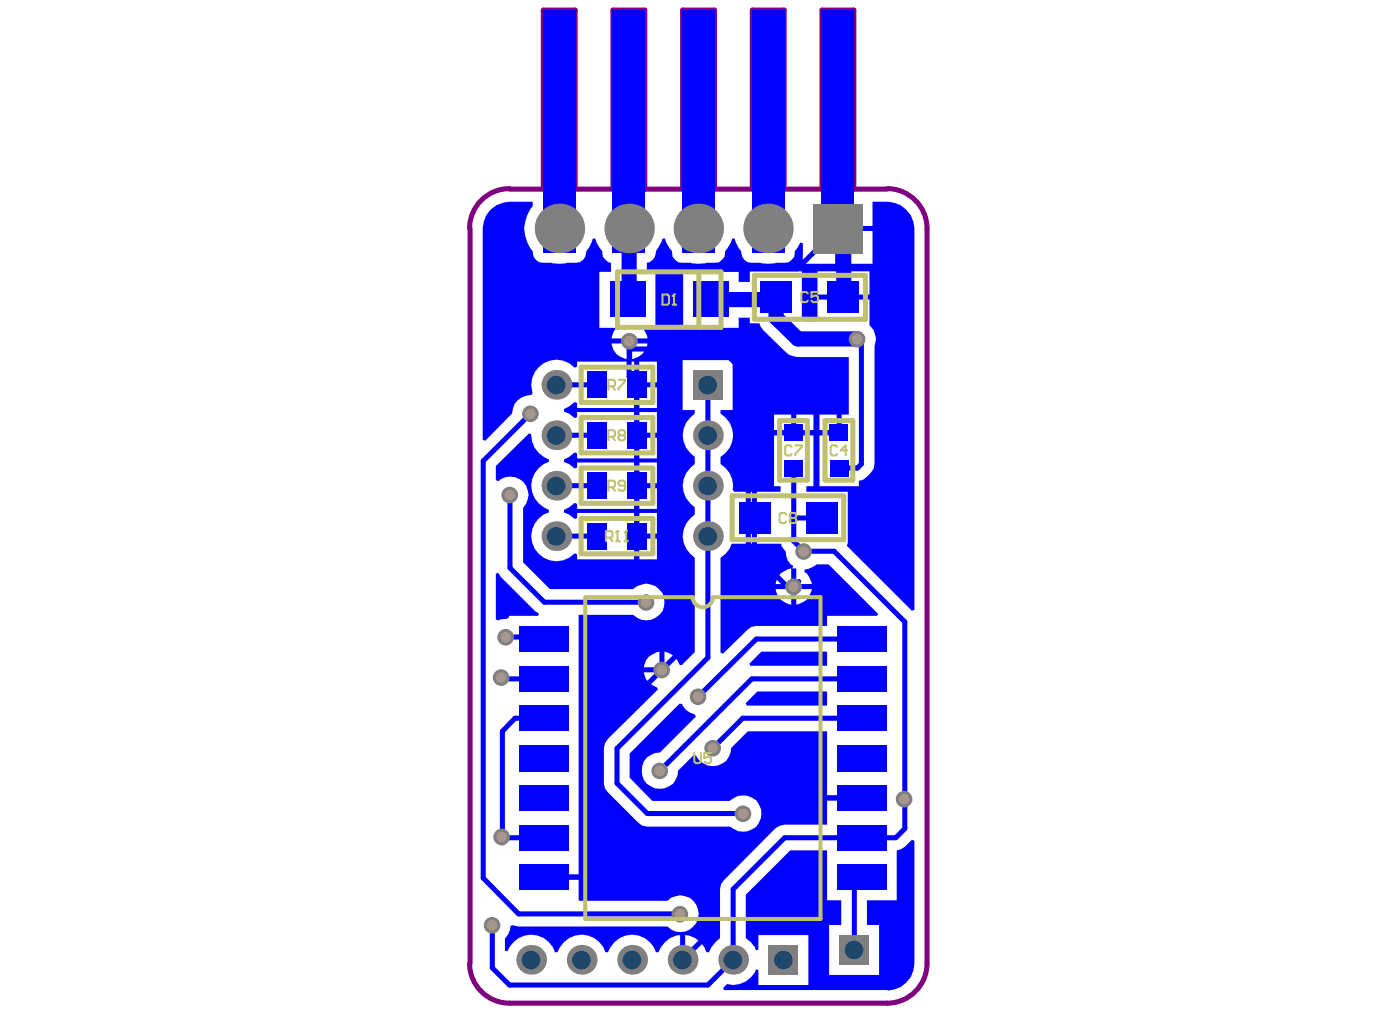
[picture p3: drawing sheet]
<svg xmlns="http://www.w3.org/2000/svg" width="281mm" height="204mm" viewBox="0 0 281 204" stroke-linecap="round" stroke-linejoin="round" font-family="sans-serif">
<path d="M102.2 37.8a8 8 0 0 0-8 8M102.2 37.9h6.8v-35.9h6.4v35.9h7.6v-35.9h6.3v35.9h7.6v-35.9h6.4v35.9h7.6v-35.9h6.4v35.9h7.6v-35.9h6.4v35.9h6.6M177.9 37.8a8 8 0 0 1 8 8v147.3a8 8 0 0 1-8 8h-75.7a8 8 0 0 1-8-8M94.3 45.8v147.3" fill="none" stroke="#800080" stroke-width="1"/>
<g fill="#a6968d">
<circle cx="132.3" cy="154.6" r="1.06"/>
<circle cx="143" cy="150" r="1.06"/>
<circle cx="100.5" cy="135.9" r="1.06"/>
<circle cx="101.4" cy="127.8" r="1.06"/>
<circle cx="149" cy="163.2" r="1.06"/>
<circle cx="181.3" cy="160.2" r="1.06"/>
<circle cx="161.2" cy="110.6" r="1.06"/>
<circle cx="159.2" cy="117.7" r="1.06"/>
<circle cx="171.9" cy="68" r="1.06"/>
<circle cx="140" cy="139.7" r="1.06"/>
<circle cx="132.7" cy="134.3" r="1.06"/>
<circle cx="126.2" cy="68.4" r="1.06"/>
<circle cx="136.4" cy="183.3" r="1.06"/>
<circle cx="98.7" cy="185.5" r="1.06"/>
<circle cx="100.6" cy="167.8" r="1.06"/>
<circle cx="106.4" cy="83" r="1.06"/>
<circle cx="129.6" cy="120.8" r="1.06"/>
<circle cx="102.2" cy="99.3" r="1.06"/>
</g>
<g fill="#00f">
<path d="M99.5 115l.5-.1 .5 .8 6.9 6.9 .7 .4-.1 .5h-5.9v.3l-.4 .3-1.8 .3-.4-.2z"/>
<path d="M149.6 141l2.3-2.4h14v2.9h-16.1z"/>
<path d="M150.3 133.1l2.4-2.4h13.2v2.8l-15.3 .1z"/>
<path d="M149.6 179.4l8.9-8.9h7.4v10h2.8v5h-2.4v10h10v-10h-2.4v-5h6v-10l.8-.2 .8-.5 1.4-1.4 .5 .2v24.5a5.4 5.4 0 0 1-5.3 5.5l-.2-.1h-32.7l-.2-.4 .8-.8a4.8 4.8 0 0 0 5.8-2.9l.5 .1v3h10v-10h-10v2.9l-.5 .1-.2-.6-.8-1-1-.8z"/>
<path d="M98.3 42.1a6 6 0 0 0-1.5 3.7v42.4l.5 .2 5.4-5.5 .2-1a3.7 3.7 0 0 1 3.6-2.7l.3-.3-.1-.4a5 5 0 0 1 2.4-5.7 5 5 0 0 1 6.2 .9l.5-.2v-1h11.4v9.3h-11.4v-1l-.5-.2-1.2 .9-1 .5v.5l1 .4 1.2 .9 .5-.2v-1h11.4v9.3h-11.4v-1l-.5-.2-1.2 .9-1 .5v.5l1 .4 1.2 .9 .5-.2v-1h11.4v9.3h-11.4v-1l-.5-.2-1.2 .9-1 .5v.5l1 .4 1.2 1 .5-.2v-1.1h11.4v9.3h-11.4v-1l-.5-.2-.1 .1a5 5 0 0 1-7.9-.9 5 5 0 0 1 2.8-7.4v-.5l-1-.5a5 5 0 0 1-2.5-4.9 5 5 0 0 1 3.5-4.2v-.5l-1-.5a5.1 5.1 0 0 1-2.6-4.5l-.4-.2-6.6 6.5v2.9l.5 .2a3.7 3.7 0 0 1 5.1 .2 3.7 3.7 0 0 1-.2 5.1v11l5.4 5.3h16.7l.8-.6a3.7 3.7 0 0 1 4.8 1.1 3.7 3.7 0 0 1-.7 4.9 3.7 3.7 0 0 1-4.9-.2h-10.9v52h-7v1.1h7v4.1l.2 .1h17.6l.7-.6a3.7 3.7 0 0 1 4.9 1 3.7 3.7 0 0 1-.6 5 3.7 3.7 0 0 1-5-.2h-29.9l-1.1-.3-.5 .2a3.3 3.3 0 0 1-1.1 2.4v2.5l.5 .1a5 5 0 0 1 4.8-3.3 5 5 0 0 1 4.7 3.5h.5l.5-1a5 5 0 0 1 4.9-2.5 5 5 0 0 1 4.2 3.5h.5l.5-1a5 5 0 0 1 4.9-2.5 5 5 0 0 1 4.3 3.5h.5l.5-1a4.8 4.8 0 0 1 3.8-2.4v4.9h1v-4.9l.8 .1a5 5 0 0 1 3.5 3.3h.5l.5-1 .8-1 .9-.8v-9.8l.2-1 .6-.8 10.4-10.5 .9-.5 .9-.2h8.5v-4.8h7v-1h-7v-12.9h-15.9l-3.4 3.4-.1 .9a3.7 3.7 0 0 1-3.2 2.7 3.7 3.7 0 0 1-3.6-2.1l-.5-.1-3.2 3.1a3.7 3.7 0 0 1-3.6 3.7 3.7 3.7 0 0 1-3.7-3.7 3.7 3.7 0 0 1 3.7-3.6l7.2-7.2-.2-.5a3.4 3.4 0 0 1-2.6-2l-.5-.1-10 10v4.8l4.6 4.7h15.5v-.1a3.7 3.7 0 0 1 5.3 0 3.7 3.7 0 0 1 0 5.2 3.9 3.9 0 0 1-5.3 0h-16.6l-1-.2-.8-.6-6.1-6-.6-.8-.2-1.1v-6.9l.2-1 .6-1 10.1-9.9-.2-.4-.8-.4a3.2 3.2 0 0 1-1.9-2.6h3.7v-.5h.5v-3.6a4 4 0 0 1 3 2.6l.4 .1 2.7-2.6v-19l-1-.8a5 5 0 0 1 1-7.9v-1.4l-1-.8a5 5 0 0 1 1-7.9v-1.4l-1-.8a5 5 0 0 1 1-7.9v-.7h-2.5v-10h10.1v10h-2.5v.7l1 .8a5 5 0 0 1-1 7.9v1.4l1 .8a4.9 4.9 0 0 1 1.5 4.4l.3 .4h3.5v10.4h-4l-.5 1-.8 1-1 .8v19.1l.5 .2 4.9-4.8 .8-.6 1-.2h14.2v-2h10l.2-.4-9.9-9.9h-2.3l-1.8 .9-.7 .1-.1 .5 .5 .3 .5 .8 .6 1.3h-3.2v-3.1h-.8l.2-.5a3.1 3.1 0 0 1-1.5-3l-.8-1-.1-.5h-4.9v-10.4l4.8-.1v-1h-1.3v-10.2h7.9v10.2h-1.5v1.1h8.3v10.4l-.2 .4 13.1 13.1 .5-.2v-76.5a5.5 5.5 0 0 0-5.5-5.4h-2.9v4.9h-7v.5h-.5v7.1h-6.5v-4.2l-.5-.1-1.1 1.8v.3a2.08 2.08 0 0 1-2 2h-1.7l-1.7 .2-1.5-.2h-1.7a2.1 2.1 0 0 1-2.1-2.3l-.5-.6-.8-2h-.5l-.3 .7-1.2 1.9v.3a2.08 2.08 0 0 1-2 2h-1.7l-1.6 .2-1.6-.2h-1.7a2.1 2.1 0 0 1-2-2.3l-1.2-1.9-.2-.7h-.5l-.2 .7-1.1 1.9v.3a2.11 2.11 0 0 1-1.9 2v1.8h1.8v11.2h-2.2l-.2 .4 .7 1.3v.5h-7.2l.5-1.4 .6-.8h-3.5v-11.2h2.3v-1.8a2.16 2.16 0 0 1-1.7-2.3l-1.2-1.9-.2-.7h-.5l-.8 2-.5 .6v.3a2.08 2.08 0 0 1-2.1 2h-1.8l-1.5 .2-1.6-.2h-1.7a2.1 2.1 0 0 1-2.1-2.3 6.7 6.7 0 0 1 0-9v-1h-4.6a6 6 0 0 0-3.9 1.7zM168.5 46.3h6.5v6.6h-6.5zM164 54.4h4.7v4.7h-4.7zM169.7 54.4h4.7v4.7h-4.7zM137 54.5h11.2v2h2.2v-2.1h10.4v9.4l.6 .6h2.6v-4.3h10.4v5.1a3.8 3.8 0 0 1 1 4.2v23.6l-.2 1-1.4 1.7-.8 .6-.7 .1v1.1h-7.9v-10.2h3.9v-.5h.5v-3.7h1.4v-11.5h-10.2l-1.8-.5-5.1-4.9-.6-.8-.2-.6h-1.9v-1.1h-2.2v2h-11.2zM122.6 68.9h3.2v3.1a3.5 3.5 0 0 1-3.2-3.1zM126.8 68.9h3a3.5 3.5 0 0 1-3 3.1zM128.2 72.5h3.6v4.2h-3.6zM128.2 77.7h3.6v4.1h-3.6zM155.3 83.1h3.4v3.2h-3.4zM159.7 83.1h3.5v3.2h-3.5zM164.4 83.1h3.4v3.2h-3.4zM128.2 82.6h3.6v4.2h-3.6zM128.2 87.8h3.6v4.1h-3.6zM128.2 92.7h3.6v4.2h-3.6zM128.2 97.9h3.6v4.1h-3.6zM128.2 102.8h3.6v4.2h-3.6zM128.2 108h3.6v4.1h-3.6zM156.6 115l1.6-.9 .5-.1v3.1h-3.1l.4-1.3zM155.6 118.1h3.1v3.1a3.5 3.5 0 0 1-3.1-3.1zM159.7 118.1h3.2l-.1 .4a3.4 3.4 0 0 1-3.1 2.7zM130.1 131.7l1.7-.9 .5-.1v3.1h-3.2l.4-1.3z"/>
</g>
<g fill="none" stroke="#00f" stroke-width="1">
<path d="M168 45.8l-8.1 8.1h-22.9l-3.4 3.4v12.7M111.6 77.2h8.1M142 77.2v54.7l-18.2 18.2v6.9l6 6.1h19.3M172 68l.8 .8v24.2l-.8 .8h-3.7M102.3 99.2v14.7l6.9 6.8h20.4M106.4 82.9l-9.5 9.5v83.7l7.1 7.1h32.4M111.6 97.4h8.1M111.6 87.3h8.1M150.1 86.8h18.2M159.2 93.8v14.7l2 2h6.1l14.2 14.2v41.4l-1.8 1.9h-22.3l-10.3 10.3v14.1l-5.1 5.1h-39.8l-3.5-3.4v-8.6M111.6 107.5h8.1M159.2 103.9h5.7"/>
<path d="M160.2 116.6l-1 1h-1.3l-7.8-7.8v-34.4l-5.5-5.4h-18.4v5.5l1.5 1.7v35.8l9.3 9.3v7.7l-16.8 16.8v29.1M100.5 135.8l.2 .3h8.4M101.5 127.7h7.2l.4 .4M172.9 136.1h-22.1l-18.4 18.4M172.9 128.1h-21.2l-11.6 11.6M109.1 144h-5.8l-2.5 2.6v22.4l-1.1-1h9.4M172.9 144h-23.9l-6 6M172.9 160h-13.6l-15.9 15.9h-34.3M141 176v12.4l-4.1 4M172.9 175.9l-1.5 1.5v13"/>
</g>
<path d="M126.2 45.8v14M155.7 59.6v4.1l4.3 4.3h12M169.2 47v12.6M142.6 60.1h12.6" fill="none" stroke="#00f" stroke-width="3"/>
<g fill="#00f">
<path d="M164.8 2h6.5v48.7h-6.5z" fill-rule="evenodd"/>
<path d="M122.8 2h6.6v48.7h-6.6z" fill-rule="evenodd"/>
<path d="M136.8 2h6.6v48.7h-6.6z" fill-rule="evenodd"/>
<path d="M108.9 2h6.6v48.7h-6.6z" fill-rule="evenodd"/>
<path d="M150.8 2h6.6v48.7h-6.6z" fill-rule="evenodd"/>
</g>
<circle cx="132.3" cy="154.6" r="1.67" fill="#808080"/>
<circle cx="132.3" cy="154.6" r="1.06" fill="#a6968d"/>
<circle cx="143" cy="150" r="1.67" fill="#808080"/>
<circle cx="143" cy="150" r="1.06" fill="#a6968d"/>
<circle cx="100.5" cy="135.9" r="1.67" fill="#808080"/>
<circle cx="100.5" cy="135.9" r="1.06" fill="#a6968d"/>
<circle cx="101.4" cy="127.8" r="1.67" fill="#808080"/>
<circle cx="101.4" cy="127.8" r="1.06" fill="#a6968d"/>
<circle cx="149" cy="163.2" r="1.67" fill="#808080"/>
<circle cx="149" cy="163.2" r="1.06" fill="#a6968d"/>
<circle cx="181.3" cy="160.2" r="1.67" fill="#808080"/>
<circle cx="181.3" cy="160.2" r="1.06" fill="#a6968d"/>
<circle cx="161.2" cy="110.6" r="1.67" fill="#808080"/>
<circle cx="161.2" cy="110.6" r="1.06" fill="#a6968d"/>
<circle cx="159.2" cy="117.7" r="1.67" fill="#808080"/>
<circle cx="159.2" cy="117.7" r="1.06" fill="#a6968d"/>
<circle cx="171.9" cy="68" r="1.67" fill="#808080"/>
<circle cx="171.9" cy="68" r="1.06" fill="#a6968d"/>
<circle cx="140" cy="139.7" r="1.67" fill="#808080"/>
<circle cx="140" cy="139.7" r="1.06" fill="#a6968d"/>
<circle cx="132.7" cy="134.3" r="1.67" fill="#808080"/>
<circle cx="132.7" cy="134.3" r="1.06" fill="#a6968d"/>
<circle cx="126.2" cy="68.4" r="1.67" fill="#808080"/>
<circle cx="126.2" cy="68.4" r="1.06" fill="#a6968d"/>
<circle cx="136.4" cy="183.3" r="1.67" fill="#808080"/>
<circle cx="136.4" cy="183.3" r="1.06" fill="#a6968d"/>
<circle cx="98.7" cy="185.5" r="1.67" fill="#808080"/>
<circle cx="98.7" cy="185.5" r="1.06" fill="#a6968d"/>
<circle cx="100.6" cy="167.8" r="1.67" fill="#808080"/>
<circle cx="100.6" cy="167.8" r="1.06" fill="#a6968d"/>
<circle cx="106.4" cy="83" r="1.67" fill="#808080"/>
<circle cx="106.4" cy="83" r="1.06" fill="#a6968d"/>
<circle cx="129.6" cy="120.8" r="1.67" fill="#808080"/>
<circle cx="129.6" cy="120.8" r="1.06" fill="#a6968d"/>
<circle cx="102.2" cy="99.3" r="1.67" fill="#808080"/>
<circle cx="102.2" cy="99.3" r="1.06" fill="#a6968d"/>
<circle cx="147.1" cy="192.4" r="2.99" fill="#808080"/>
<circle cx="147" cy="192.5" r="1.87" fill="#1f4769"/>
<circle cx="106.5" cy="192.4" r="2.99" fill="#808080"/>
<circle cx="106.5" cy="192.5" r="1.87" fill="#1f4769"/>
<path d="M168.3 187.5h6v5.9h-6z" fill-rule="evenodd" fill="#808080"/>
<circle cx="171.3" cy="190.5" r="1.87" fill="#1f4769"/>
<circle cx="136.9" cy="192.4" r="2.99" fill="#808080"/>
<circle cx="136.9" cy="192.5" r="1.87" fill="#1f4769"/>
<circle cx="126.8" cy="192.4" r="2.99" fill="#808080"/>
<circle cx="126.7" cy="192.5" r="1.87" fill="#1f4769"/>
<circle cx="142" cy="87.3" r="2.99" fill="#808080"/>
<circle cx="141.9" cy="87.3" r="1.87" fill="#1f4769"/>
<circle cx="116.7" cy="192.4" r="2.99" fill="#808080"/>
<circle cx="116.6" cy="192.5" r="1.87" fill="#1f4769"/>
<circle cx="111.6" cy="87.3" r="2.99" fill="#808080"/>
<circle cx="111.6" cy="87.3" r="1.87" fill="#1f4769"/>
<circle cx="142" cy="97.4" r="2.99" fill="#808080"/>
<circle cx="141.9" cy="97.4" r="1.87" fill="#1f4769"/>
<circle cx="142" cy="107.5" r="2.99" fill="#808080"/>
<circle cx="141.9" cy="107.5" r="1.87" fill="#1f4769"/>
<circle cx="111.6" cy="97.4" r="2.99" fill="#808080"/>
<circle cx="111.6" cy="97.4" r="1.87" fill="#1f4769"/>
<circle cx="111.6" cy="107.5" r="2.99" fill="#808080"/>
<circle cx="111.6" cy="107.5" r="1.87" fill="#1f4769"/>
<g fill="#808080">
<path d="M163.1 40.9h9.9v10h-9.9z" fill-rule="evenodd"/>
<path d="M139 74.2h5.9v6h-5.9z" fill-rule="evenodd"/>
</g>
<circle cx="141.9" cy="77.2" r="1.87" fill="#1f4769"/>
<g fill="#808080">
<circle cx="140.1" cy="45.8" r="5"/>
<circle cx="111.6" cy="77.2" r="2.99"/>
</g>
<circle cx="111.6" cy="77.2" r="1.87" fill="#1f4769"/>
<circle cx="112.2" cy="45.8" r="5" fill="#808080"/>
<path d="M154.1 189.5h6v6h-6z" fill-rule="evenodd" fill="#808080"/>
<circle cx="157.1" cy="192.5" r="1.87" fill="#1f4769"/>
<g fill="#808080">
<circle cx="154" cy="45.8" r="5"/>
<circle cx="126.2" cy="45.8" r="5"/>
</g>
<g fill="#00f">
<path d="M167.9 173.2h9.9v5.2h-9.9z" fill-rule="evenodd"/>
<path d="M167.9 165.4h9.9v5.2h-9.9z" fill-rule="evenodd"/>
<path d="M167.9 157.4h9.9v5.2h-9.9z" fill-rule="evenodd"/>
<path d="M167.9 149.4h9.9v5.2h-9.9z" fill-rule="evenodd"/>
<path d="M167.9 141.4h9.9v5.1h-9.9z" fill-rule="evenodd"/>
<path d="M167.9 133.6h9.9v5.1h-9.9z" fill-rule="evenodd"/>
<path d="M167.9 125.6h9.9v5.2h-9.9z" fill-rule="evenodd"/>
<path d="M161.7 100.6h6.4v6.4h-6.4z" fill-rule="evenodd"/>
<path d="M166.5 92.2h3.7v3.3h-3.7z" fill-rule="evenodd"/>
<path d="M157.3 92.2h3.7v3.3h-3.7z" fill-rule="evenodd"/>
<path d="M166.4 85.1h3.7v3.3h-3.7z" fill-rule="evenodd"/>
<path d="M157.4 85.1h3.7v3.3h-3.7z" fill-rule="evenodd"/>
<path d="M148.2 100.6h6.3v6.4h-6.3z" fill-rule="evenodd"/>
<path d="M125.8 84.6h3.9v5.3h-3.9z" fill-rule="evenodd"/>
<path d="M104.1 173.2h9.9v5.2h-9.9z" fill-rule="evenodd"/>
<path d="M104.1 165.4h9.9v5.2h-9.9z" fill-rule="evenodd"/>
<path d="M104.1 157.4h9.9v5.2h-9.9z" fill-rule="evenodd"/>
<path d="M104.1 149.4h9.9v5.2h-9.9z" fill-rule="evenodd"/>
<path d="M104.1 141.4h9.9v5.1h-9.9z" fill-rule="evenodd"/>
<path d="M104.1 133.6h9.9v5.1h-9.9z" fill-rule="evenodd"/>
<path d="M104.1 125.6h9.9v5.2h-9.9z" fill-rule="evenodd"/>
<path d="M117.8 84.6h3.9v5.3h-3.9z" fill-rule="evenodd"/>
<path d="M166 56.3h6.4v6.4h-6.4z" fill-rule="evenodd"/>
<path d="M125.8 94.8h3.9v5.2h-3.9z" fill-rule="evenodd"/>
<path d="M125.8 104.9h3.9v5.2h-3.9z" fill-rule="evenodd"/>
<path d="M139.1 56.4h7v7.2h-7z" fill-rule="evenodd"/>
<path d="M117.8 94.8h3.9v5.2h-3.9z" fill-rule="evenodd"/>
<path d="M117.8 104.9h3.9v5.2h-3.9z" fill-rule="evenodd"/>
<path d="M125.8 74.5h3.9v5.3h-3.9z" fill-rule="evenodd"/>
<path d="M117.8 74.5h3.9v5.3h-3.9z" fill-rule="evenodd"/>
<path d="M152.4 56.3h6.4v6.4h-6.4z" fill-rule="evenodd"/>
<path d="M122.3 56.4h7.2v7.2h-7.2z" fill-rule="evenodd"/>
</g>
<path d="M139 119.7h-21.5l-.1 .1v64.4h47.2v-64.5h-21.6" fill="none" stroke="#c0c073" stroke-width=".81"/>
<path d="M123.9 54.5h20.7v11.1h-20.7zM140.2 54.5v11.1M151.3 55.2h22.3v8.8h-22.3zM116.6 73.6h14.4v7.1h-14.4zM116.6 83.7h14.4v7.1h-14.4zM116.6 93.8h14.4v7.1h-14.4zM146.9 99.4h22.3v8.8h-22.3zM156.4 84.3h5.5v12h-5.5zM165.5 84.3h5.6v12h-5.6zM116.6 104h14.4v7h-14.4z" fill="none" stroke="#c0c073" stroke-width="1"/>
<g fill="none" stroke="#c0c073" stroke-width=".41">
<path d="M162 58.9l-.3-.3h-.7l-.3 .3v1.4l.3 .3h.7l.3-.3M164.1 58.6h-1.3v1l.7-.3h.3l.3 .3v.7l-.3 .3h-.7l-.3-.3M122 77.5h1.1l.3-.3v-.8l-.3-.3h-1.1v2.1M122.7 77.5l.7 .7M124.1 76.1h1.3v.3l-1.3 1.5v.3M122 87.6h1.1l.3-.3v-.7l-.3-.3h-1.1v2M122 97.7h1.1l.3-.3v-.7l-.3-.3h-1.1v2M122.7 97.7l.7 .7M122.7 87.6l.7 .7M124.4 87.3l-.3-.3v-.4l.3-.3h.7l.3 .3v.4l-.3 .3M124.4 87.3l-.3 .3v.4l.3 .3h.7l.3-.3v-.4l-.3-.3M124.4 87.3h.7"/>
<path d="M125.4 97.4h-1l-.3-.3v-.4l.3-.3h.7l.3 .3v1.4l-.3 .3h-.7l-.3-.3M121.5 107.8h1l.3-.3v-.7l-.3-.3h-1v2M122.2 107.8l.6 .7M123.6 108.5h.7M123.9 106.5v2"/>
</g>
<circle cx="123.9" cy="106.5" r=".2" fill="#c0c073"/>
<path d="M123.9 106.5l-.3 .3M125.3 108.5h.6M125.6 106.5v2" fill="none" stroke="#c0c073" stroke-width=".41"/>
<circle cx="125.6" cy="106.5" r=".2" fill="#c0c073"/>
<g fill="none" stroke="#c0c073" stroke-width=".41">
<path d="M132.9 59.1h1l.3 .3v1.4l-.3 .3h-1zM135.2 59.1v2M134.9 61.1h.7M158.8 89.6l-.3-.3h-.7l-.3 .3v1.4l.3 .3h.7l.3-.3M159.5 89.3h1.3v.3l-1.3 1.4v.3M167.9 89.6l-.3-.3h-.7l-.3 .3v1.4l.3 .3h.7l.3-.3M169.9 90.3h-1.3l1-1v2M125.6 106.5l-.3 .3M157.7 103.1l-.3-.3h-.7l-.3 .3v1.5l.3 .3h.7l.3-.3M158.7 103.9l-.3-.3v-.5l.3-.3h.7l.3 .3v.5l-.3 .3M158.7 103.9l-.3 .3v.4l.3 .3h.7l.3-.3v-.4l-.3-.3M158.7 103.9h.7"/>
<path d="M139.3 151v1.7l.3 .3h.7l.3-.3v-1.7M142.6 151h-1.3v1l.7-.3h.3l.3 .3v.7l-.3 .3h-.7l-.3-.3"/>
</g>
<circle cx="135.2" cy="59.1" r=".2" fill="#c0c073"/>
<path d="M135.2 59.1l-.3 .3" fill="none" stroke="#c0c073" stroke-width=".41"/>
<path d="M139 119.7a2.03 2.03 0 0 0 2 2.1 2.03 2.03 0 0 0 2-2.1" fill="none" stroke="#c0c073" stroke-width=".81"/>
</svg>
